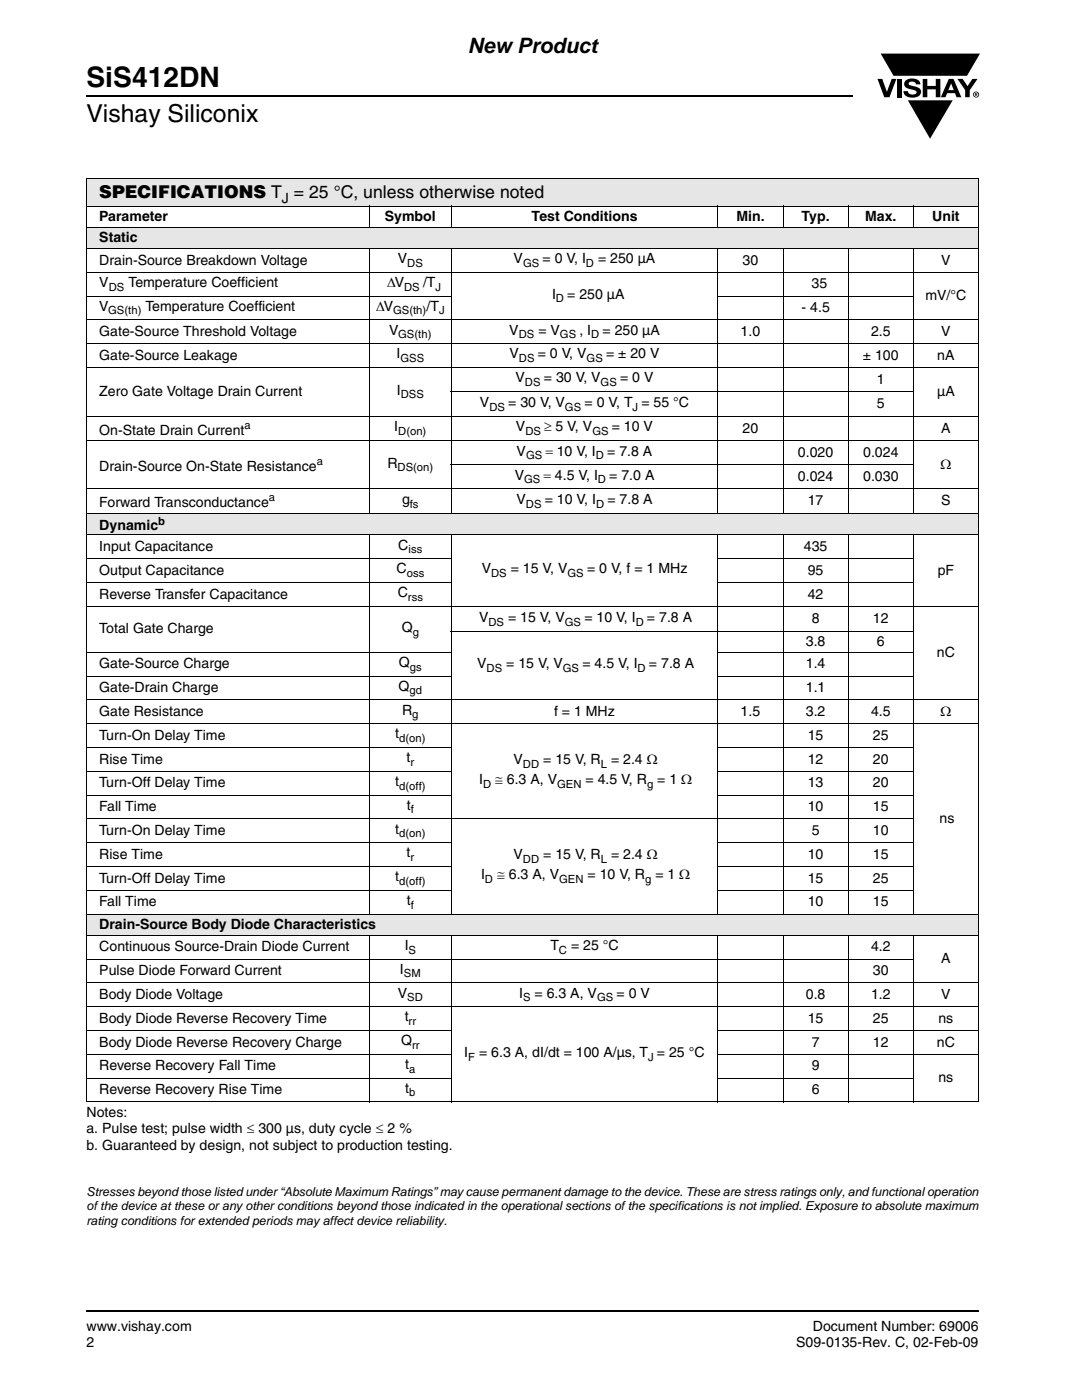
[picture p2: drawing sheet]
<svg xmlns="http://www.w3.org/2000/svg" width="216mm" height="279mm" viewBox="0 0 216 279" stroke-linecap="round" stroke-linejoin="round" font-family="sans-serif">
<defs><g id="words">
<text font-size="5.6" x="17.3" y="17.4">SiS412DN</text>
<text font-size="4.9" x="17.3" y="24.4">Vishay Siliconix</text>
<text font-size="4.2" x="93.3" y="10.5">New Product</text>
<text font-size="3.5" x="19.8" y="39.6">SPECIFICATIONS T = 25 °C, unless otherwise noted</text>
<g font-size="2.8">
<text x="56.2" y="40.5">J</text>
<text x="19.8" y="44.1">Parameter</text>
<text x="76.8" y="44.1">Symbol</text>
<text x="106.1" y="44.1">Test Conditions</text>
<text x="147" y="44.1">Min.</text>
<text x="159.9" y="44.1">Typ.</text>
<text x="172.6" y="44.1">Max.</text>
<text x="186" y="44.1">Unit</text>
<text x="19.8" y="48.3">Static</text>
<text x="19.8" y="52.8">Drain-Source Breakdown Voltage</text>
<text x="79.4" y="52.5">V</text>
<text x="102.5" y="52.5">V</text>
<text x="108.3" y="52.5">= 0 V, I</text>
<text x="119.3" y="52.5">= 250 µA</text>
<text x="148.2" y="52.8">30</text>
<text x="187.8" y="52.8">V</text>
<text x="19.8" y="57.3">V</text>
<text x="25.6" y="57.3">Temperature Coefficient</text>
<text x="77.2" y="57.3">ΔV</text>
<text x="84.4" y="57.3">/T</text>
<text x="110.2" y="59.7">I</text>
<text x="113.2" y="59.7">= 250 µA</text>
<text x="161.9" y="57.6">35</text>
<text x="184.7" y="59.9">mV/°C</text>
<text x="19.8" y="62">V</text>
<text x="29" y="62">Temperature Coefficient</text>
<text x="75" y="62">ΔV</text>
<text x="85.1" y="62">/T</text>
<text x="159.9" y="62.3">- 4.5</text>
<text x="19.8" y="71.8">Gate-Source Leakage</text>
<text x="19.8" y="67.1">Gate-Source Threshold Voltage</text>
<text x="77.7" y="66.8">V</text>
<text x="79.1" y="71.5">I</text>
<text x="101.6" y="66.8">V</text>
<text x="101.7" y="71.5">V</text>
<text x="107.3" y="71.5">= 0 V, V</text>
<text x="107.4" y="66.8">= V</text>
<text x="115.6" y="66.8">, I</text>
<text x="120.2" y="66.8">= 250 µA</text>
<text x="120.9" y="71.5">= ± 20 V</text>
<text x="147.8" y="67.1">1.0</text>
<text x="172.2" y="71.8">± 100</text>
<text x="173.8" y="67.1">2.5</text>
<text x="187" y="71.8">nA</text>
<text x="187.8" y="67.1">V</text>
<text x="102.9" y="76.3">V</text>
<text x="108.5" y="76.3">= 30 V, V</text>
<text x="123.7" y="76.3">= 0 V</text>
<text x="175" y="76.6">1</text>
<text x="19.8" y="79">Zero Gate Voltage Drain Current</text>
<text x="79.2" y="78.8">I</text>
<text x="95.8" y="81.2">V</text>
<text x="101.4" y="81.2">= 30 V, V</text>
<text x="116.6" y="81.2">= 0 V, T = 55 °C</text>
<text x="175" y="81.4">5</text>
<text x="187" y="79">µA</text>
<text x="19.8" y="86.7">On-State Drain Current</text>
<text x="78.7" y="86.1">I</text>
<text x="103" y="86.1">V</text>
<text x="108.6" y="86.1">≥ 5 V, V</text>
<text x="122.1" y="86.1">= 10 V</text>
<text x="148.2" y="86.4">20</text>
<text x="187.8" y="86.4">A</text>
<text x="19.8" y="94">Drain-Source On-State Resistance</text>
<text x="77.3" y="93.3">R</text>
<text x="102.7" y="95.7">V</text>
<text x="103.1" y="91">V</text>
<text x="108.5" y="95.7">= 4.5 V, I</text>
<text x="108.9" y="91">= 10 V, I</text>
<text x="121.2" y="91">= 7.8 A</text>
<text x="121.6" y="95.7">= 7.0 A</text>
<text x="159.2" y="96">0.024</text>
<text x="159.2" y="91.2">0.020</text>
<text x="172.2" y="96">0.030</text>
<text x="172.2" y="91.2">0.024</text>
<text x="187.7" y="93.6">Ω</text>
<text x="19.8" y="101.2">Forward Transconductance</text>
<text x="80.2" y="100.6">g</text>
<text x="103.1" y="100.7">V</text>
<text x="108.7" y="100.7">= 10 V, I</text>
<text x="121.2" y="100.7">= 7.8 A</text>
<text x="161.2" y="100.8">17</text>
<text x="187.8" y="100.8">S</text>
<text x="19.8" y="105.9">Dynamic</text>
<text x="19.8" y="110">Input Capacitance</text>
<text x="79.5" y="109.7">C</text>
<text x="160.4" y="110">435</text>
<text x="19.8" y="114.7">Output Capacitance</text>
<text x="19.8" y="119.5">Reverse Transfer Capacitance</text>
<text x="79.1" y="114.4">C</text>
<text x="79.4" y="119.2">C</text>
<text x="96.1" y="114.4">V</text>
<text x="101.9" y="114.4">= 15 V, V</text>
<text x="117.1" y="114.4">= 0 V, f = 1 MHz</text>
<text x="161.2" y="119.5">42</text>
<text x="161.2" y="114.7">95</text>
<text x="187.1" y="114.7">pF</text>
<text x="95.6" y="124.1">V</text>
<text x="101.4" y="124.1">= 15 V, V</text>
<text x="116.6" y="124.1">= 10 V, I</text>
<text x="129.1" y="124.1">= 7.8 A</text>
<text x="162" y="124.3">8</text>
<text x="174.2" y="124.3">12</text>
<text x="19.8" y="126.4">Total Gate Charge</text>
<text x="80.2" y="126.2">Q</text>
<text x="160.8" y="128.9">3.8</text>
<text x="175" y="128.9">6</text>
<text x="186.9" y="131.2">nC</text>
<text x="19.8" y="133.4">Gate-Source Charge</text>
<text x="79.5" y="137.9">Q</text>
<text x="79.6" y="133.1">Q</text>
<text x="95.2" y="133.4">V</text>
<text x="101" y="133.4">= 15 V, V</text>
<text x="116.2" y="133.4">= 4.5 V, I</text>
<text x="129.5" y="133.4">= 7.8 A</text>
<text x="160.8" y="133.4">1.4</text>
<text x="19.8" y="142.9">Gate Resistance</text>
<text x="19.8" y="138.1">Gate-Drain Charge</text>
<text x="80.2" y="142.6">R</text>
<text x="110.6" y="142.9">f = 1 MHz</text>
<text x="147.8" y="142.9">1.5</text>
<text x="160.8" y="142.9">3.2</text>
<text x="160.8" y="138.1">1.1</text>
<text x="173.8" y="142.9">4.5</text>
<text x="187.7" y="142.9">Ω</text>
<text x="19.8" y="147.6">Turn-On Delay Time</text>
<text x="78.9" y="147.4">t</text>
<text x="161.2" y="147.6">15</text>
<text x="174.2" y="147.6">25</text>
<text x="19.8" y="152.4">Rise Time</text>
<text x="81.1" y="152.1">t</text>
<text x="102.5" y="152.5">V</text>
<text x="108.4" y="152.5">= 15 V, R</text>
<text x="121.9" y="152.5">= 2.4 Ω</text>
<text x="161.2" y="152.4">12</text>
<text x="174.2" y="152.4">20</text>
<text x="19.8" y="157.1">Turn-Off Delay Time</text>
<text x="19.8" y="161.9">Fall Time</text>
<text x="78.9" y="156.9">t</text>
<text x="81.2" y="161.6">t</text>
<text x="95.6" y="156.5">I</text>
<text x="98.8" y="156.5">≅ 6.3 A, V</text>
<text x="116.8" y="156.5">= 4.5 V, R</text>
<text x="131.1" y="156.5">= 1 Ω</text>
<text x="161.2" y="157.1">13</text>
<text x="161.2" y="161.9">10</text>
<text x="174.2" y="157.1">20</text>
<text x="174.2" y="161.9">15</text>
<text x="19.8" y="166.6">Turn-On Delay Time</text>
<text x="78.9" y="166.4">t</text>
<text x="162" y="166.6">5</text>
<text x="174.2" y="166.6">10</text>
<text x="187.5" y="164.3">ns</text>
<text x="19.8" y="171.4">Rise Time</text>
<text x="81.1" y="171.1">t</text>
<text x="102.5" y="171.5">V</text>
<text x="108.4" y="171.5">= 15 V, R</text>
<text x="121.9" y="171.5">= 2.4 Ω</text>
<text x="161.2" y="171.4">10</text>
<text x="174.2" y="171.4">15</text>
<text x="19.8" y="176.1">Turn-Off Delay Time</text>
<text x="78.9" y="175.9">t</text>
<text x="96" y="175.5">I</text>
<text x="99.2" y="175.5">≅ 6.3 A, V</text>
<text x="117.2" y="175.5">= 10 V, R</text>
<text x="130.8" y="175.5">= 1 Ω</text>
<text x="161.2" y="176.1">15</text>
<text x="174.2" y="176.1">25</text>
<text x="19.8" y="180.9">Fall Time</text>
<text x="19.8" y="185.4">Drain-Source Body Diode Characteristics</text>
<text x="81.2" y="180.6">t</text>
<text x="161.2" y="180.9">10</text>
<text x="174.2" y="180.9">15</text>
<text x="19.8" y="189.9">Continuous Source-Drain Diode Current</text>
<text x="80.8" y="189.6">I</text>
<text x="109.8" y="189.6">T</text>
<text x="113.9" y="189.6">= 25 °C</text>
<text x="173.8" y="189.9">4.2</text>
<text x="19.8" y="194.6">Pulse Diode Forward Current</text>
<text x="79.8" y="194.4">I</text>
<text x="174.2" y="194.6">30</text>
<text x="187.8" y="192.2">A</text>
<text x="19.8" y="199.4">Body Diode Voltage</text>
<text x="79.4" y="199.1">V</text>
<text x="80.8" y="203.9">t</text>
<text x="103.6" y="199.1">I</text>
<text x="106.7" y="199.1">= 6.3 A, V</text>
<text x="123" y="199.1">= 0 V</text>
<text x="160.8" y="199.4">0.8</text>
<text x="173.8" y="199.4">1.2</text>
<text x="187.8" y="199.4">V</text>
<text x="19.8" y="208.9">Body Diode Reverse Recovery Charge</text>
<text x="19.8" y="204.1">Body Diode Reverse Recovery Time</text>
<text x="80" y="208.6">Q</text>
<text x="161.2" y="204.1">15</text>
<text x="162" y="208.9">7</text>
<text x="174.2" y="204.1">25</text>
<text x="174.2" y="208.9">12</text>
<text x="186.9" y="208.9">nC</text>
<text x="187.3" y="204.1">ns</text>
<text x="19.8" y="213.6">Reverse Recovery Fall Time</text>
<text x="80.9" y="213.4">t</text>
<text x="92.6" y="211">I</text>
<text x="95.6" y="211">= 6.3 A, dI/dt = 100 A/µs, T = 25 °C</text>
<text x="162" y="213.6">9</text>
<text x="187.3" y="216">ns</text>
<text x="19.8" y="218.4">Reverse Recovery Rise Time</text>
<text x="80.9" y="218.1">t</text>
<text x="162" y="218.4">6</text>
<text x="17.3" y="222.9">Notes:</text>
<text x="17.3" y="226.2">a. Pulse test; pulse width ≤ 300 µs, duty cycle ≤ 2 %</text>
<text x="17.3" y="229.6">b. Guaranteed by design, not subject to production testing.</text>
<text x="17.3" y="265.6">www.vishay.com</text>
<text x="17.3" y="268.8">2</text>
<text x="158.9" y="268.8">S09-0135-Rev. C, 02-Feb-09</text>
<text x="162.2" y="265.6">Document Number: 69006</text>
</g>
<g font-size="2.5">
<text x="17.3" y="238.7">Stresses beyond those listed under “Absolute Maximum Ratings” may cause permanent damage to the device. These are stress ratings only, and functional operation</text>
<text x="17.3" y="241.6">of the device at these or any other conditions beyond those indicated in the operational sections of the specifications is not implied. Exposure to absolute maximum</text>
<text x="17.3" y="244.4">rating conditions for extended periods may affect device reliability.</text>
</g>
<g font-size="2.2">
<text x="81.3" y="53.3">DS</text>
<text x="104.4" y="53.3">GS</text>
<text x="116.9" y="53.3">D</text>
<text x="21.7" y="58">DS</text>
<text x="80.6" y="58">DS</text>
<text x="86.9" y="58">J</text>
<text x="21.6" y="62.8">GS(th)</text>
<text x="78.4" y="62.8">GS(th)</text>
<text x="87.6" y="62.8">J</text>
<text x="110.9" y="60.4">D</text>
<text x="79.5" y="67.5">GS(th)</text>
<text x="103.5" y="67.5">DS</text>
<text x="111.7" y="67.5">GS</text>
<text x="118" y="67.5">D</text>
<text x="79.9" y="72.2">GSS</text>
<text x="103.5" y="72.2">DS</text>
<text x="104.8" y="77">DS</text>
<text x="117.1" y="72.2">GS</text>
<text x="119.8" y="77">GS</text>
<text x="80" y="79.5">DSS</text>
<text x="97.6" y="81.9">DS</text>
<text x="112.7" y="81.9">GS</text>
<text x="126.2" y="81.9">J</text>
<text x="48.8" y="85.6">a</text>
<text x="79.5" y="86.8">D(on)</text>
<text x="104.8" y="86.8">DS</text>
<text x="118.2" y="86.8">GS</text>
<text x="63.2" y="92.8">a</text>
<text x="79.3" y="94">DS(on)</text>
<text x="105" y="91.7">GS</text>
<text x="118.9" y="91.7">D</text>
<text x="53.6" y="100.1">a</text>
<text x="81.8" y="101.3">fs</text>
<text x="104.6" y="96.4">GS</text>
<text x="104.9" y="101.4">DS</text>
<text x="118.9" y="101.4">D</text>
<text x="119.3" y="96.4">D</text>
<text x="31.6" y="104.7">b</text>
<text x="81.5" y="110.4">iss</text>
<text x="81.2" y="115.1">oss</text>
<text x="81.4" y="119.9">rss</text>
<text x="98" y="115.1">DS</text>
<text x="113.2" y="115.1">GS</text>
<text x="97.5" y="124.8">DS</text>
<text x="112.7" y="124.8">GS</text>
<text x="126.9" y="124.8">D</text>
<text x="82.4" y="126.9">g</text>
<text x="81.8" y="133.8">gs</text>
<text x="97.1" y="134.1">DS</text>
<text x="112.3" y="134.1">GS</text>
<text x="127.2" y="134.1">D</text>
<text x="81.7" y="138.6">gd</text>
<text x="82.3" y="143.3">g</text>
<text x="79.7" y="148.1">d(on)</text>
<text x="81.9" y="152.8">r</text>
<text x="104.4" y="153.2">DD</text>
<text x="119.9" y="153.2">L</text>
<text x="79.7" y="157.6">d(off)</text>
<text x="96.4" y="157.2">D</text>
<text x="111.2" y="157.2">GEN</text>
<text x="129.1" y="157.2">g</text>
<text x="79.7" y="167.1">d(on)</text>
<text x="82" y="162.3">f</text>
<text x="81.9" y="171.8">r</text>
<text x="104.4" y="172.2">DD</text>
<text x="119.9" y="172.2">L</text>
<text x="79.7" y="176.6">d(off)</text>
<text x="96.8" y="176.2">D</text>
<text x="111.6" y="176.2">GEN</text>
<text x="128.7" y="176.2">g</text>
<text x="82" y="181.3">f</text>
<text x="81.5" y="190.3">S</text>
<text x="111.5" y="190.3">C</text>
<text x="80.6" y="195.1">SM</text>
<text x="81.3" y="199.8">SD</text>
<text x="104.4" y="199.8">S</text>
<text x="119.1" y="199.8">GS</text>
<text x="81.5" y="204.6">rr</text>
<text x="82.2" y="209.3">rr</text>
<text x="81.7" y="214.1">a</text>
<text x="93.4" y="211.7">F</text>
<text x="129.3" y="211.7">J</text>
<text x="81.7" y="218.8">b</text>
</g>
</g></defs>
<path d="M17.1 18.9h.2v.3h-.2zM17.1 261.5h.2v.4h-.2z" fill="#000"/>
<path d="M17.3 19.1h152.9M17.3 261.7h178.1" fill="none" stroke="#000" stroke-width=".36"/>
<path d="M175.1 10.7h20.4v17h-20.4z" fill="#fff"/>
<g fill="#000">
<path d="M175.1 15.7h.9l1 2.6 .9-2.6h1l-1.4 3.7h-1.1zM179 15.7h.9v3.7h-.9zM180.7 16.1a2.09 2.09 0 0 1 2.9 .3v.4h-.8a.79 .79 0 0 0-.7-.5 .79 .79 0 0 0-.8 .4l.2 .3 1 .3a1.09 1.09 0 0 1 1.3 1 1.09 1.09 0 0 1-1.1 1.1 1.74 1.74 0 0 1-2.4-1.2h.9a.96 .96 0 0 0 .8 .7 .96 .96 0 0 0 .9-.5 1.31 1.31 0 0 0-1.2-.6 1.05 1.05 0 0 1-1.1-.5 1.05 1.05 0 0 1 .1-1.2zM184.1 15.7h.9v1.5h1.7v-1.5h.9v3.7h-.9v-1.6h-1.7v1.6h-.9zM191 15.7h1.1l1 1.5 .9-1.5h1.1l-1.6 2.3v1.4h-.9v-1.4zM175.7 10.7h19.8l-2.5 4.4h-3.9h-10.8zM181.2 20h8.9l-4.5 7.7z"/>
<path d="M189.8 16.6l.5 1.4h-1.1zM189.3 15.7l-1.6 3.7h1l.3-.8h1.6l.3 .8h.9l-1.5-3.7z"/>
<path d="M194.7 18.6l.2 .1v.1h-.2zM194.5 18.5v.7h.2v-.3l.3 .3-.1-.3 .1-.2v-.1z"/>
<path d="M194.3 18.9a.46 .46 0 0 1 .9 0 .46 .46 0 0 1-.9 0zM194.2 18.9a.61 .61 0 0 0 1.2 0 .61 .61 0 0 0-1.2 0z"/>
</g>
<g fill="#e6e6e6">
<path d="M17.3 35.6h178v5.5h-178z"/>
<path d="M17.3 45.4h178v4.2h-178z"/>
<path d="M17.3 102.5h178v4.3h-178z"/>
<path d="M17.3 182.4h178v4.3h-178z"/>
</g>
<g fill="none" stroke="#000" stroke-width=".2">
<path d="M17.2 35.6h178.1M17.3 35.7v184.1M195.3 35.7v184.1M17.2 41.1h178.1M17.2 45.4h178.1M17.2 49.6h178.1M17.2 54.4h178.1M17.2 59.1h72.9M73.8 41v4.5M73.8 49.5v53.1M90 41v4.5M90 49.5v53.1"/>
<path d="M143.2 59.1h39.2M143.3 41v4.5M143.3 49.5v53.1M156.3 41v4.5M156.3 49.5v53.1M169.2 41v4.5M169.2 49.5v53.1M182.2 41v4.5M182.2 49.5v53.1M17.2 63.9h178.1M17.2 68.6h178.1M17.2 73.4h178.1"/>
<path d="M89.9 78.1h92.5M17.2 83h178.1M17.2 88h178.1M17.2 97.5h178.1M89.9 92.8h92.5M17.2 102.5h178.1M17.2 106.8h178.1M17.2 111.5h72.9M17.2 116.3h72.9M73.8 106.7v75.8M90 106.7v75.8M143.2 111.5h39.2"/>
<path d="M143.2 116.3h39.2M143.3 106.7v75.8M156.3 106.7v75.8M169.2 106.7v75.8M182.2 106.7v75.8M17.2 121h178.1M17.2 130.2h72.9M17.2 134.9h72.9M17.2 139.7h178.1M89.9 125.9h92.5M143.2 130.2h39.2M143.2 134.9h39.2"/>
<path d="M17.2 144.4h178.1M17.2 149.2h72.9M17.2 153.9h72.9M17.2 158.7h72.9M143.2 149.2h39.2M143.2 153.9h39.2M143.2 158.7h39.2M17.2 163.4h165.2M17.2 168.2h72.9M17.2 172.9h72.9M17.2 177.7h72.9M143.2 168.2h39.2"/>
<path d="M143.2 172.9h39.2M143.2 177.7h39.2M17.2 182.4h178.1M17.2 186.7h178.1M17.2 191.4h165.2M17.2 196.2h178.1M73.8 186.6v33.4M90 186.6v33.4M143.3 186.6v33.4M156.3 186.6v33.4M169.2 186.6v33.4M182.2 186.6v33.4"/>
<path d="M17.2 200.9h178.1M17.2 205.7h72.9M17.2 210.4h72.9M17.2 215.2h72.9M17.2 219.9h178.1M143.2 205.7h52.1M143.2 210.4h52.1M143.2 215.2h39.2"/>
</g>
<use href="#words"/>
</svg>
